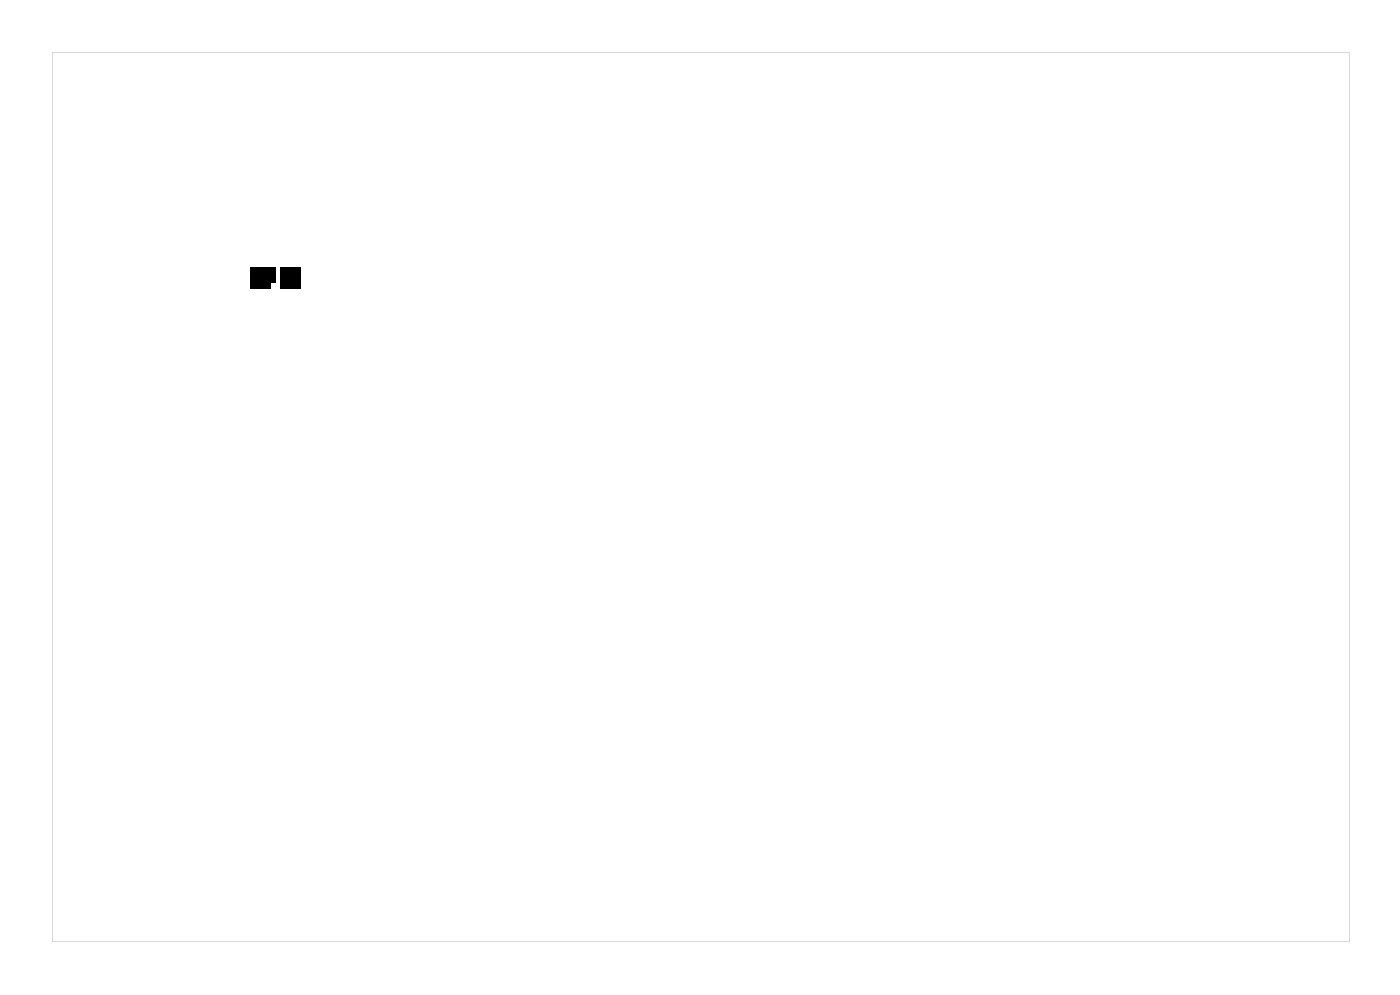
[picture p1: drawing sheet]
<svg xmlns="http://www.w3.org/2000/svg" width="97mm" height="69mm" viewBox="0 0 97 69" stroke-linecap="round" stroke-linejoin="round" font-family="sans-serif">
<g fill="#000">
<path d="M17.4 18.5h1.4v1.5h-1.4zM18 18.5h1.2v1.1h-1.2zM19.7 18.5h1.2v1.1h-1.2zM19.5 18.5h1.4v1.5h-1.4z"/>
<path d="M3.6 3.6v61.9h90.2v-61.9zM3.6 3.6h90.2v61.9h-90.2z"/>
</g>
</svg>
